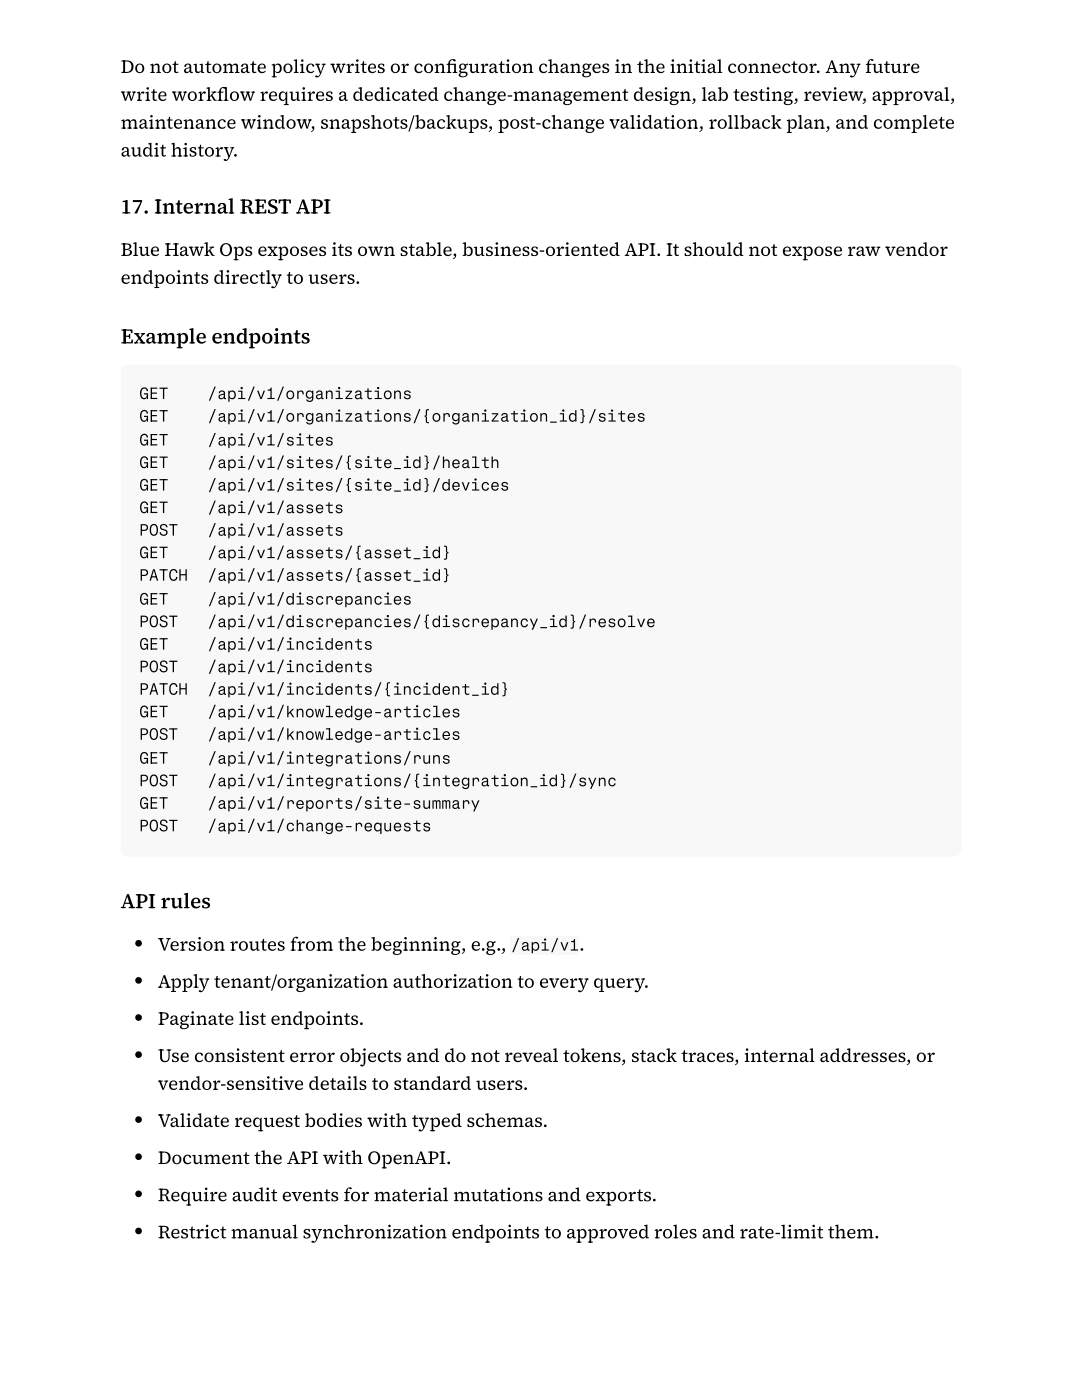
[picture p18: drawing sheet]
<svg xmlns="http://www.w3.org/2000/svg" width="216mm" height="279mm" viewBox="0 0 216 279" stroke-linecap="round" stroke-linejoin="round" font-family="sans-serif">
<defs><g id="words">
<g font-size="4.2">
<text x="24.1" y="42.6">17. Internal REST API</text>
<text x="24.1" y="68.5">Example endpoints</text>
<text x="24.1" y="181.2">API rules</text>
</g>
<g font-size="3.7">
<text x="24.1" y="14.6">Do not automate policy writes or confi guration changes in the initial connector. Any future</text>
<text x="24.1" y="20.1">write workfl ow requires a dedicated change-management design, lab testing, review, approval,</text>
<text x="24.1" y="25.7">maintenance window, snapshots/backups, post-change validation, rollback plan, and complete</text>
<text x="24.1" y="31.2">audit history.</text>
<text x="24.1" y="51.1">Blue Hawk Ops exposes its own stable, business-oriented API. It should not expose raw vendor</text>
<text x="24.1" y="56.6">endpoints directly to users.</text>
<text x="31.5" y="189.7">Version routes from the beginning, e.g.,</text>
<text x="115.5" y="189.7">.</text>
<text x="31.5" y="197.1">Apply tenant/organization authorization to every query.</text>
<text x="31.5" y="204.5">Paginate list endpoints.</text>
<text x="31.5" y="211.9">Use consistent error objects and do not reveal tokens, stack traces, internal addresses, or</text>
<text x="31.5" y="217.5">vendor-sensitive details to standard users.</text>
<text x="31.5" y="224.9">Validate request bodies with typed schemas.</text>
<text x="31.5" y="232.3">Document the API with OpenAPI.</text>
<text x="31.5" y="239.7">Require audit events for material mutations and exports.</text>
<text x="31.5" y="247.1">Restrict manual synchronization endpoints to approved roles and rate-limit them.</text>
</g>
<g font-size="3.2">
<text x="27.8" y="79.6">GET</text>
<text x="41.4" y="79.6">/api/v1/organizations</text>
<text x="27.8" y="84.1">GET</text>
<text x="27.8" y="88.9">GET</text>
<text x="41.4" y="84.1">/api/v1/organizations/{organization_id}/sites</text>
<text x="41.4" y="88.9">/api/v1/sites</text>
<text x="27.8" y="93.4">GET</text>
<text x="41.4" y="93.4">/api/v1/sites/{site_id}/health</text>
<text x="27.8" y="97.9">GET</text>
<text x="41.4" y="97.9">/api/v1/sites/{site_id}/devices</text>
<text x="27.8" y="102.4">GET</text>
<text x="27.8" y="106.9">POST</text>
<text x="41.4" y="102.4">/api/v1/assets</text>
<text x="41.4" y="106.9">/api/v1/assets</text>
<text x="27.8" y="111.4">GET</text>
<text x="41.4" y="111.4">/api/v1/assets/{asset_id}</text>
<text x="27.8" y="115.9">PATCH</text>
<text x="41.4" y="115.9">/api/v1/assets/{asset_id}</text>
<text x="27.8" y="120.7">GET</text>
<text x="27.8" y="125.1">POST</text>
<text x="41.4" y="120.7">/api/v1/discrepancies</text>
<text x="41.4" y="125.1">/api/v1/discrepancies/{discrepancy_id}/resolve</text>
<text x="27.8" y="129.6">GET</text>
<text x="41.4" y="129.6">/api/v1/incidents</text>
<text x="27.8" y="134.1">POST</text>
<text x="41.4" y="134.1">/api/v1/incidents</text>
<text x="27.8" y="138.6">PATCH</text>
<text x="27.8" y="143.1">GET</text>
<text x="41.4" y="138.6">/api/v1/incidents/{incident_id}</text>
<text x="41.4" y="143.1">/api/v1/knowledge-articles</text>
<text x="27.8" y="147.6">POST</text>
<text x="41.4" y="147.6">/api/v1/knowledge-articles</text>
<text x="27.8" y="152.4">GET</text>
<text x="41.4" y="152.4">/api/v1/integrations/runs</text>
<text x="27.8" y="156.9">POST</text>
<text x="27.8" y="161.4">GET</text>
<text x="41.4" y="156.9">/api/v1/integrations/{integration_id}/sync</text>
<text x="41.4" y="161.4">/api/v1/reports/site-summary</text>
<text x="27.8" y="165.9">POST</text>
<text x="41.4" y="165.9">/api/v1/change-requests</text>
<text x="101.9" y="189.7">/api/v1</text>
</g>
</g></defs>
<g fill="#f8f8fa">
<path d="M24.5 73.2l.6-.3 .6-.1h164.5a1.59 1.59 0 0 1 1.6 1.5v95a1.59 1.59 0 0 1-1.6 1.6h-164.5a1.59 1.59 0 0 1-1.6-1.6v-95l.1-.6z"/>
<path d="M24.1 72.8h167.7v98.1h-167.7z"/>
</g>
<circle cx="27.6" cy="188.3" r=".66" fill="#000"/>
<path d="M101.9 186.8h13.7v3.7h-13.7z" fill="#f8f8fa"/>
<g fill="#000">
<circle cx="27.6" cy="195.7" r=".66"/>
<circle cx="27.6" cy="203.1" r=".66"/>
<circle cx="27.6" cy="210.5" r=".66"/>
<circle cx="27.6" cy="230.8" r=".66"/>
<circle cx="27.6" cy="238.3" r=".66"/>
<circle cx="27.6" cy="223.4" r=".66"/>
<circle cx="27.6" cy="245.7" r=".66"/>
</g>
<use href="#words"/>
</svg>
